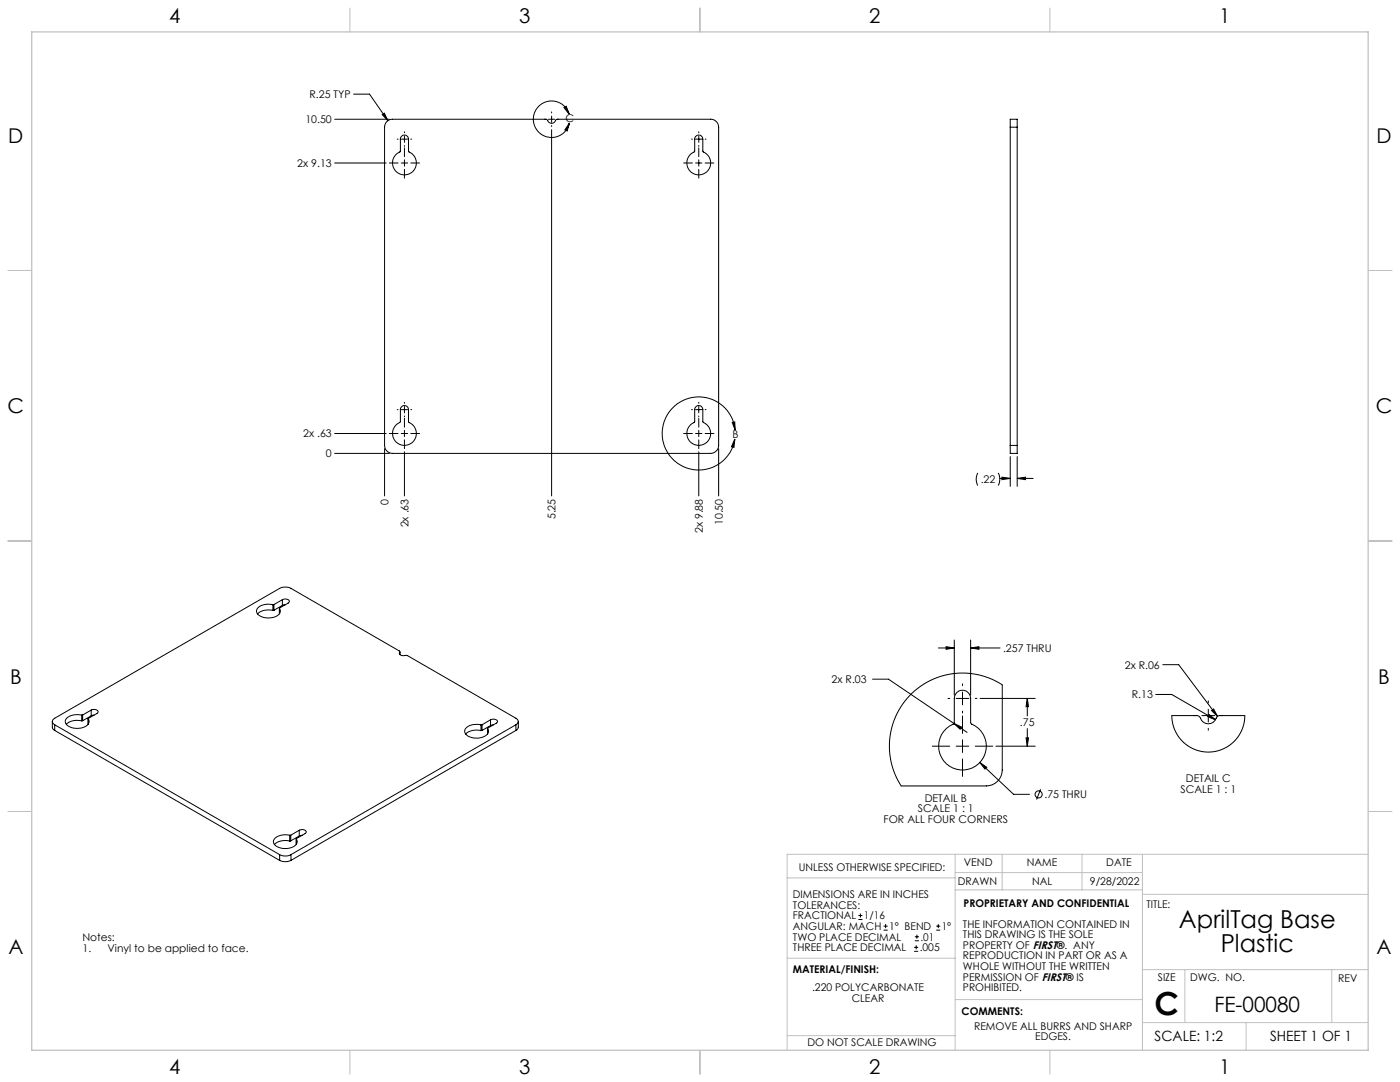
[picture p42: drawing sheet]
<svg xmlns="http://www.w3.org/2000/svg" width="559mm" height="432mm" viewBox="0 0 559 432" stroke-linecap="round" stroke-linejoin="round" font-family="sans-serif">
<defs><g id="words">
<text font-size="12.7" x="460.9" y="405.2">C</text>
<g font-size="9.9">
<text x="470.6" y="370.2">AprilTag Base</text>
<text x="487.2" y="380.1">Plastic</text>
</g>
<text font-size="8.5" x="484.7" y="404">FE-00080</text>
<g font-size="8.1">
<text x="67.6" y="9.3">4</text>
<text x="207.3" y="9.3">3</text>
<text x="347" y="9.3">2</text>
<text x="486.7" y="9.3">1</text>
<text x="3.3" y="57">D</text>
<text x="549.4" y="57">D</text>
<text x="3" y="164.9">C</text>
<text x="549.1" y="164.9">C</text>
<text x="4" y="272.9">B</text>
<text x="550.1" y="272.9">B</text>
<text x="3.3" y="380.8">A</text>
<text x="549.4" y="380.8">A</text>
<text x="67.6" y="428.4">4</text>
<text x="207.3" y="428.4">3</text>
<text x="347" y="428.4">2</text>
<text x="486.7" y="428.4">1</text>
</g>
<g font-size="5.6">
<text x="460.9" y="415.2">SCALE: 1:2</text>
<text x="507" y="415.2">SHEET 1 OF 1</text>
</g>
<g font-size="4.2">
<text x="123.6" y="39.2">R.25 TYP</text>
<text x="121.9" y="49.2">10.50</text>
<text x="225.8" y="48.8">C</text>
<text x="118.7" y="66.6">2x 9.13</text>
<text x="121" y="174.6">2x .63</text>
<text x="292.3" y="174.9">B</text>
<text x="130.1" y="182.5">0</text>
<text x="391.4" y="192.8">.22</text>
<text x="155.1" y="201.4" transform="rotate(-90 155.1 201.4)">0</text>
<text x="221.8" y="207.3" transform="rotate(-90 221.8 207.3)">5.25</text>
<text x="288.5" y="209.6" transform="rotate(-90 288.5 209.6)">10.50</text>
<text x="163" y="210.5" transform="rotate(-90 163 210.5)">2x .63</text>
<text x="280.5" y="212.8" transform="rotate(-90 280.5 212.8)">2x 9.88</text>
<text x="400.3" y="260.2">.257 THRU</text>
<text x="449" y="266.8">2x R.06</text>
<text x="332" y="272.6">2x R.03</text>
<text x="451.7" y="278.7">R.13</text>
<text x="407.1" y="289.8">.75</text>
<text x="471.2" y="316.4">SCALE 1 : 1</text>
<text x="473.4" y="312.2">DETAIL C</text>
<text x="369.1" y="319.9">DETAIL B</text>
<text x="416.9" y="318.6">.75 THRU</text>
<text x="352.7" y="328.3">FOR ALL FOUR CORNERS</text>
<text x="366.4" y="324.1">SCALE 1 : 1</text>
<text x="318.8" y="347.7">UNLESS OTHERWISE SPECIFIED:</text>
<text x="384.7" y="345.7">VEND</text>
<text x="409.9" y="345.7">NAME</text>
<text x="441.6" y="345.7">DATE</text>
<text x="382.3" y="353.3">DRAWN</text>
<text x="412" y="353.3">NAL</text>
<text x="435" y="353.3">9/28/2022</text>
<text x="316.5" y="358.5">DIMENSIONS ARE IN INCHES</text>
<text x="316.5" y="362.7">TOLERANCES:</text>
<text x="384.6" y="361.9">PROPRIETARY AND CONFIDENTIAL</text>
<text x="457.6" y="362.3">TITLE:</text>
<text x="316.5" y="371.2">ANGULAR: MACH</text>
<text x="316.5" y="366.9">FRACTIONAL</text>
<text x="344.8" y="366.9">1/16</text>
<text x="354.9" y="371.2">1° BEND</text>
<text x="375.9" y="371.2">1°</text>
<text x="384.4" y="370.2">THE INFORMATION CONTAINED IN</text>
<text x="32.9" y="375.6">Notes:</text>
<text x="316.5" y="375.4">TWO PLACE DECIMAL</text>
<text x="367.4" y="375.4">.01</text>
<text x="384.4" y="374.4">THIS DRAWING IS THE SOLE</text>
<text x="32.9" y="379.8">1.</text>
<text x="42.9" y="379.8">Vinyl to be applied to face.</text>
<text x="316.5" y="379.6">THREE PLACE DECIMAL</text>
<text x="367.1" y="379.6">.005</text>
<text x="384.4" y="378.6">PROPERTY OF FIRST®. ANY</text>
<text x="384.4" y="382.9">REPRODUCTION IN PART OR AS A</text>
<text x="316.5" y="388.4">MATERIAL/FINISH:</text>
<text x="384.4" y="387.1">WHOLE WITHOUT THE WRITTEN</text>
<text x="324.1" y="395.6">.220 POLYCARBONATE</text>
<text x="384.4" y="391.3">PERMISSION OF FIRST® IS</text>
<text x="384.4" y="395.6">PROHIBITED.</text>
<text x="462.2" y="391.3">SIZE</text>
<text x="475.1" y="391.3">DWG. NO.</text>
<text x="534.1" y="391.8">REV</text>
<text x="340" y="399.8">CLEAR</text>
<text x="383.8" y="405.1">COMMENTS:</text>
<text x="388.8" y="410.9">REMOVE ALL BURRS AND SHARP</text>
<text x="322.3" y="417.6">DO NOT SCALE DRAWING</text>
<text x="413.2" y="415.2">EDGES.</text>
</g>
</g></defs>
<g fill="none" stroke="#c0c0c0" stroke-width=".4">
<path d="M139.7 3.2v9.5M279.4 3.2v9.5M419.1 3.2v9.5M3.1 107.9h9.6M546.1 107.9h9.5M3.1 215.9h9.6M546.1 215.9h9.5M3.1 323.8h9.6M546.1 323.8h9.5M314.2 350.3h67M381.2 340.9v78.2M381.2 355.1h74.8"/>
<path d="M381.2 348.2h74.8M400 340.9v14.2M431.9 340.9v14.2M456 340.9v78.2M456 356.9h90.1M546.1 340.9h-231.9v78.2M314.2 382.4h67.2M381.2 398.9h74.8M456 387h90.1M472.9 387v21.1M531.6 387v21.1M139.7 419.1v9.6"/>
<path d="M279.4 419.1v9.6M314.2 413.3h67M419.1 419.1v9.6M456 408.1h90.1M497.4 408.1v11"/>
</g>
<path d="M12.7 12.7h533.4v406.4h-533.4z" fill="none" stroke="#c0c0c0" stroke-width=".5"/>
<g fill="none" stroke="#000" stroke-width=".4">
<path d="M141.1 37.6h6.4l7.3 10.6M133.6 47.6h21.8M152.5 45.7l.9-.5 1.4 3zM154.4 48.5l1-.7 1.3-.2 61.6 .1a1.9 1.9 0 0 0 1.9 1.5 1.9 1.9 0 0 0 1.8-1.5l61.7-.1a3.2 3.2 0 0 1 3.1 3.2v127a3.3 3.3 0 0 1-3.1 3.1h-127a3.2 3.2 0 0 1-3.2-3.1v-127l.2-1.3zM158.5 55.5h.4M160.2 55.5h2.5M160.4 54.3a1.6 1.6 0 0 1 1.7-.3 1.6 1.6 0 0 1 1 1.5v4.9a4.8 4.8 0 0 1 2.7 6.8 4.8 4.8 0 0 1-7.1 1.6 4.8 4.8 0 0 1-.5-7.3l1.6-1v-5.4zM161.4 52.6v.4M161.4 54.3v2.5M161.4 58.1v.3M161.4 59v3.5M164 55.5h.3"/>
<path d="M218.9 47.6h2.5M220.2 44.7v.3M220.2 46.3v2.6M220.2 50.1v.4M220.2 51.8v146.1M225.1 42.9l.9-.5 1.2 3.1zM227.2 45.5a7.3 7.3 0 0 0-11.4-3.7 7.3 7.3 0 0 0 .5 11.9 7.3 7.3 0 0 0 11-4.6M227.3 49.1l-.9 3.2-.9-.4zM276 55.5h.4M277.6 55.5h2.6M277.8 54.3a1.6 1.6 0 0 1 1.8-.3 1.6 1.6 0 0 1 .9 1.5l.1 4.9a4.8 4.8 0 0 1 2.7 6.8 4.8 4.8 0 0 1-7.1 1.6 4.8 4.8 0 0 1-.5-7.3l1.5-1 .1-5.4zM278.9 52.6v.4"/>
<path d="M278.9 54.3v2.5M278.9 58.1v.3M278.9 59v3.5M281.4 55.5h.4M403.2 50.8v-3.2h2.8v3.2M403.2 50.8h2.8M403.2 50.8v127M406 50.8v127M133.6 65.1h20.5M155.4 65.1h3.5M160.2 65.1h2.5M161.4 63.8v2.5"/>
<path d="M161.4 67.6v3.5M164 65.1h3.5M272.9 65.1h3.5M277.6 65.1h2.6M278.9 63.8v2.5M278.9 67.6v3.5M281.4 65.1h3.5M133.6 173h20.5M153.5 179v18.9M155.4 173h3.5M158.5 163.5h.4M160.2 173h2.5"/>
<path d="M160.2 163.5h2.5M160.4 162.2a1.6 1.6 0 0 1 1.7-.2 1.6 1.6 0 0 1 1 1.5v4.8a4.8 4.8 0 0 1 2.7 6.8 4.8 4.8 0 0 1-7.1 1.6 4.8 4.8 0 0 1-.5-7.3l1.6-1v-5.4zM161.4 160.5v.4M161.4 162.2v2.5M161.4 166v.4M161.4 167v3.5M161.4 171.7v2.6M161.4 175.5v3.5M164 173h3.5M164 163.5h.3M272.9 173h3.5M276 163.5h.4"/>
<path d="M277.6 173h2.6M277.6 163.5h2.6M277.8 162.2a1.6 1.6 0 0 1 1.8-.2 1.6 1.6 0 0 1 .9 1.5l.1 4.8a4.8 4.8 0 0 1 2.7 6.8 4.8 4.8 0 0 1-7.1 1.6 4.8 4.8 0 0 1-.5-7.3l1.5-1 .1-5.4zM278.9 160.5v.4M278.9 162.2v2.5M278.9 166v.4M278.9 167v3.5M278.9 171.7v2.6M278.9 175.5v3.5M281.4 173h3.5M281.4 163.5h.4M286.8 179v18.9"/>
<path d="M292.3 168.6l1-.2 .1 3.3zM293.3 175.2l-.4 3.3-.9-.2zM293.4 171.7a14.6 14.6 0 0 0-21.8-11.4 14.6 14.6 0 0 0-1 24.6 14.6 14.6 0 0 0 22.7-9.7M403.2 177.8v3.1h2.8v-3.1M403.2 177.8h2.8M133.6 180.9h21.8M161.4 180.3v17.6M278.9 180.3v17.6M390.2 188.7l-.6 2.4 .6 2.7M398.5 188.7l.6 2.4-.6 2.7M399.1 190.9h4.1M399.9 190.4l3.3 .5-3.3 .5z"/>
<path d="M403.2 182.2v11.9M406 190.9l3.3-.5v1zM406 182.2v11.9M406 190.9h6.4M112.7 239.3a1.8 1.8 0 0 1 2.8 .9l-4 2.5a1.97 1.97 0 0 1-1 3.1 6.8 6.8 0 0 1-7.8-.9 2.25 2.25 0 0 1 1.7-3.3l2.2-.5 2.3 .2M112.7 239.3l-3.4 2M112.7 239.3v2.3M108.9 243.6a6.4 6.4 0 0 0-6.1 1.4M108.9 241.3v2.3M109.3 241.3h-.4M109.3 243.6h-.4M109.3 241.3v2.3"/>
<path d="M111.5 242.7v2.2M112.7 241.6l-3.4 2M113.9 241.3l-1.2 .3M374.5 258.6h6.4M377.6 258.1l3.3 .5-3.3 .5zM380.9 255.4v22.1M387.4 258.6l3.3-.5v1zM387.4 255.4v22.1M387.4 258.6h11.8M159.5 260.3l-.1 .3a2.27 2.27 0 0 0 2.8 .9l43.7 25.1a1.37 1.37 0 0 1 1 1.3 1.37 1.37 0 0 1-1 1.3M159.5 260.3v-.5l-43.4-25a5.1 5.1 0 0 0-4.5 0l-89.8 51.8a1.37 1.37 0 0 0-.9 1.3 1.37 1.37 0 0 0 .9 1.3M159.5 260.3v.8"/>
<path d="M159.6 260.1v1.1M348.3 271h6.3l31.4 21.3M363.3 277.4l3.6-3.2 4-2.4 4.8-2 5.1-1 4.5-.2 5.3 .7 4.9 1.6 4.5 2.4v34a6.4 6.4 0 0 1-6.3 6.4h-34l-2.2-4.1-1.6-4.6-.8-4.9v-5.4l1-4.8 1.5-4.3 2.5-4.4zM378.4 278.7h.7M381.6 278.7h5.1M382 276.3a3.2 3.2 0 0 1 3.5-.6 3.2 3.2 0 0 1 1.9 3l.2 10a9.6 9.6 0 0 1 4.3 14.8 9.6 9.6 0 0 1-15.4 0 9.6 9.6 0 0 1 4.3-14.8l.1-10 .1-.9zM384.2 272.9v.7M384.2 276.2v5.1M389.3 278.7h.7M391.2 278.7h22M410 278.7l.5 3.3h-1zM410 278.7v7"/>
<path d="M461.3 277.1h6.4l17.4 10.1M464.1 265.3h6.4l15.5 20.6M482.3 279.7v.8M20.9 287.9l.1 2.7 .8 .9M21.8 289.2l89.8 51.9M21.8 289.2v2.3M21.8 291.5l89.8 51.9M32.6 285.4a6.1 6.1 0 0 0-6.4 1.7 2.41 2.41 0 0 0 2.2 3.2 6.4 6.4 0 0 0 7-1.6l.2-.9-.4-.9M32.6 287.7a6.4 6.4 0 0 0-6.1 1.4M32.6 285.4v2.3M33 285.3l-.4 .1M33 287.6l-.4 .1"/>
<path d="M33 285.3v2.3M35.2 286.8v2.2M36.4 283.4a2.01 2.01 0 0 1 2.8 .6l-.5 .7-3.5 2.2M36.4 283.4l-3.4 1.9M36.4 283.4v2.3M36.4 285.7l-3.4 1.9M37.5 285.4l-1.1 .3M192 291.6a6.3 6.3 0 0 0-6.1 1.4M192 289.3v2.3M192.4 289.2l-.4 .1M192.4 291.5l-.4 .1M192.4 289.2v2.3"/>
<path d="M194.6 290.7v2.2M195.8 287.3a1.79 1.79 0 0 1 2.7 .8l-3.8 2.4a2.72 2.72 0 0 1-2.4 3.8 6 6 0 0 1-6.7-1.9 2.7 2.7 0 0 1 2.5-3.1l2.4-.2 1.5 .2M195.8 287.3l-3.4 1.9M195.8 287.3v2.3M195.8 289.6l-3.4 1.9M196.9 289.3l-1.1 .3M205.9 289.2l-89.8 51.9M205.9 289.2v2.3M205.9 291.5l-89.8 51.9M206.9 287.9l-.1 2.7-.9 .9M372.1 297.8h7M380.8 288.7l3 1.5-.6 .8z"/>
<path d="M381.6 297.8h5.1M384.2 283.8v.7M384.2 285.7v7M384.2 295.2v5.1M389.3 297.8h6.9M397.5 297.8h15.7M409.5 294.5h1l-.5 3.3zM410 290.8v7M467.7 285.6h10.2l.9 .4a3.6 3.6 0 0 0 3.5 2.9 3.6 3.6 0 0 0 3.5-2.9l.9-.4h10.2l-.6 3.9-.9 2.5-1.2 1.9-3.1 3.3-4.2 2.2-2.3 .6-2.8 .1-2.8-.3-2.8-1-2.3-1.3-2.1-1.8-1.7-2.1-1.4-2.7-.7-2.3zM479.7 285.6h5.1M482.3 283v5.1M482.3 290.7v.7"/>
<path d="M482.6 285.1l2.5 2.1-3.1-1.2zM483.6 283.6l.8-.7 1.6 3zM384.2 302.9v6.9M391.1 304.3l2.7 1.9-.7 .7zM391.1 304.3l13.5 12.7h6.3M415.4 315l-1.7 4.1M115.6 335.6a6.4 6.4 0 0 0-6.1 1.4M115.6 333.3v2.3M116.1 333.3h-.5M116.1 335.6h-.5M116.1 333.3v2.3M118.3 334.8v2.2"/>
<path d="M119.5 331.3a1.79 1.79 0 0 1 2.7 .9l-3.8 2.4a2.85 2.85 0 0 1-2.4 3.7 6 6 0 0 1-6.8-1.9 2.7 2.7 0 0 1 2.6-3l2.3-.3 1.5 .2M119.5 331.3l-3.4 2M119.5 331.3v2.3M119.5 333.6l-3.4 2M120.6 333.3l-1.1 .3M111.6 343.4a5.1 5.1 0 0 0 4.5 0M111.6 341.1a5.1 5.1 0 0 0 4.5 0M111.6 341.1v2.3M116.1 341.1v2.3M342.6 367h1.6M342.6 365.4h1.6M343.4 364.6v1.5"/>
<path d="M352.7 371.2h1.6M352.7 369.6h1.6M353.5 368.8v1.6M364.9 379.7h1.6M364.9 378.1h1.6M365.2 375.4h1.6M365.2 373.8h1.6M365.7 377.3v1.5M366 373v1.6M373.7 371.2h1.6M373.7 369.6h1.6M374.5 368.8v1.6"/>
<circle cx="414.5" cy="317" r="1.41"/>
</g>
<g fill="#000">
<path d="M152.5 45.7l2.3 2.5-1.4-3zM406 190.9l3.3-.5v1zM399.9 190.4l3.3 .5-3.3 .5zM391.1 304.3l2 2.6 .7-.7zM409.5 294.5h1l-.5 3.3zM410 278.7l.5 3.3h-1zM377.6 258.1l3.3 .5-3.3 .5zM387.4 258.6l3.3-.5v1zM380.8 288.7l2.4 2.3 .6-.8zM483.6 283.6l2.4 2.3-1.6-3zM482.6 285.1l-.6 .9 3.1 1.2z"/>
<path d="M292.3 168.6l1-.2 .1 3.3zM293.3 175.2l-.4 3.3-.9-.2zM225.1 42.9l.9-.5 1.2 3.1zM227.3 49.1l-.9 3.2-.9-.4z"/>
</g>
<use href="#words"/>
</svg>
